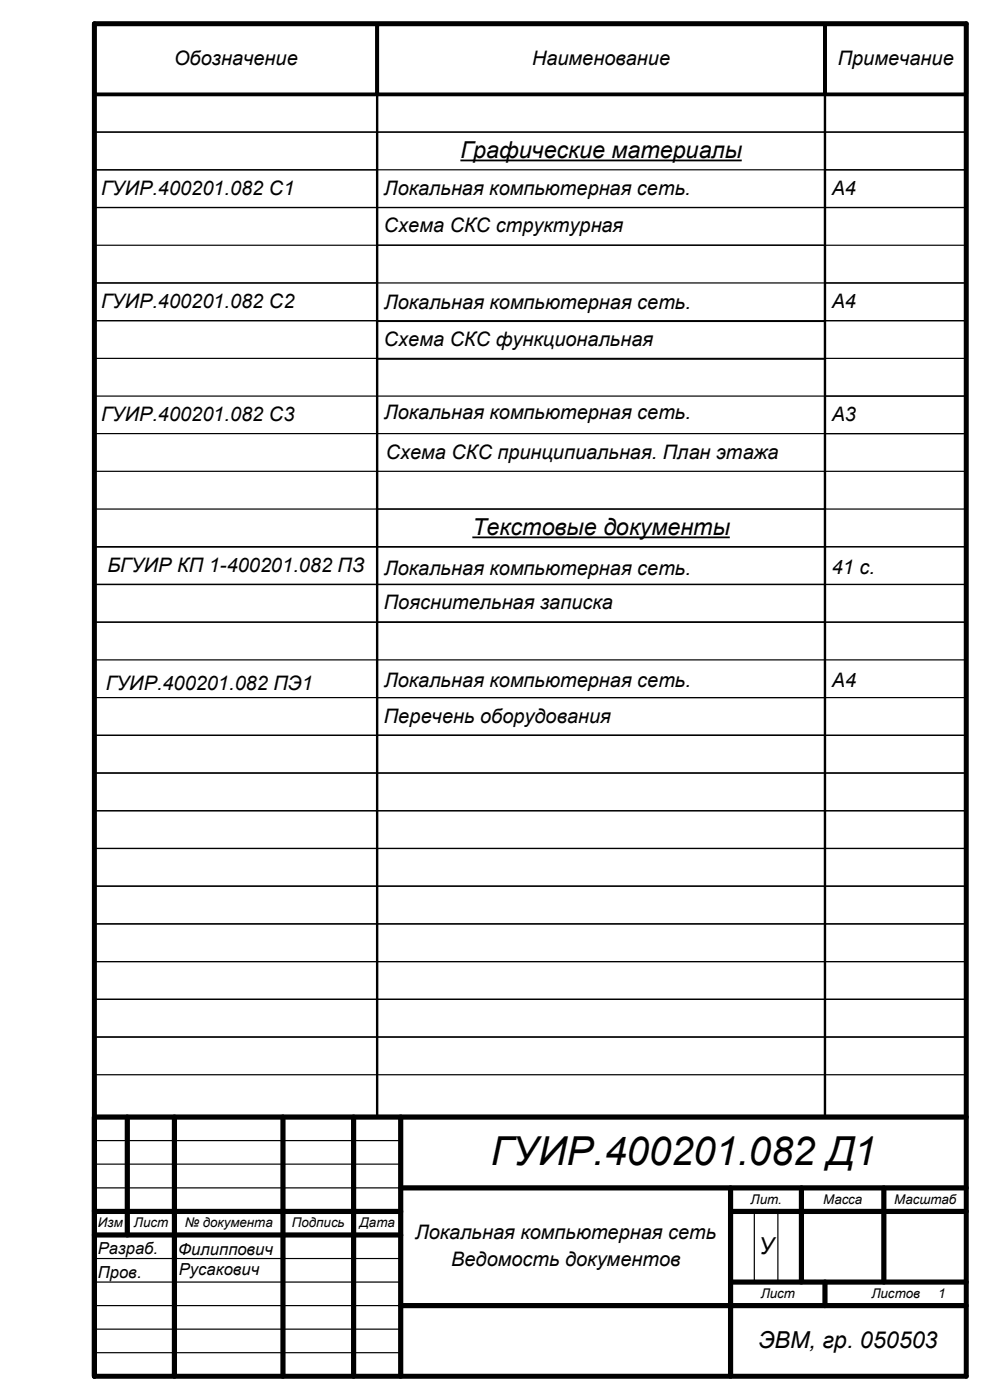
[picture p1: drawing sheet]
<svg xmlns="http://www.w3.org/2000/svg" width="210mm" height="297mm" viewBox="0 0 210 297" stroke-linecap="round" stroke-linejoin="round" font-family="sans-serif">
<defs><g id="words">
<text font-size="8.5" x="104.1" y="247.1">ГУИР.400201.082 Д1</text>
<g font-size="5">
<text x="97.7" y="33.5">Графические материалы</text>
<text x="100.2" y="113.5">Текстовые документы</text>
<text x="161" y="266">У</text>
<text x="160.9" y="286">ЭВМ, гр. 050503</text>
</g>
<g font-size="4.2">
<text x="36.9" y="13.8">Обозначение</text>
<text x="112.9" y="13.8">Наименование</text>
<text x="177.7" y="13.8">Примечание</text>
<text x="21.5" y="41.3">ГУИР.400201.082 С1</text>
<text x="81.5" y="41.4">Локальная компьютерная сеть.</text>
<text x="176.4" y="41.3">A4</text>
<text x="81.5" y="49.3">Схема СКС структурная</text>
<text x="21.5" y="65.3">ГУИР.400201.082 С2</text>
<text x="81.5" y="65.5">Локальная компьютерная сеть.</text>
<text x="176.4" y="65.3">A4</text>
<text x="81.5" y="73.5">Схема СКС функциональная</text>
<text x="21.5" y="89.3">ГУИР.400201.082 С3</text>
<text x="81.5" y="88.9">Локальная компьютерная сеть.</text>
<text x="176.4" y="89.3">A3</text>
<text x="81.8" y="97.3">Схема СКС принципиальная. План этажа</text>
<text x="22.8" y="121.3">БГУИР КП 1-400201.082 ПЗ</text>
<text x="81.5" y="121.9">Локальная компьютерная сеть.</text>
<text x="176.4" y="121.8">41 с.</text>
<text x="81.5" y="129.3">Пояснительная записка</text>
<text x="22.4" y="146.3">ГУИР.400201.082 ПЭ1</text>
<text x="81.5" y="145.8">Локальная компьютерная сеть.</text>
<text x="176.4" y="145.8">А4</text>
<text x="81.5" y="153.3">Перечень оборудования</text>
<text x="88.1" y="262.8">Локальная компьютерная сеть</text>
<text x="95.7" y="268.5">Ведомость документов</text>
</g>
<g font-size="3.5">
<text x="20.7" y="266.1">Разраб.</text>
<text x="37.8" y="266.1">Филиппович</text>
<text x="20.7" y="271.1">Пров.</text>
<text x="37.9" y="270.6">Русакович</text>
</g>
<g font-size="2.8">
<text x="159.2" y="255.4">Лит.</text>
<text x="174.6" y="255.4">Масса</text>
<text x="189.7" y="255.4">Масштаб</text>
<text x="20.8" y="260.3">Изм</text>
<text x="28.4" y="260.3">Лист</text>
<text x="39.2" y="260.3">№ документа</text>
<text x="61.9" y="260.3">Подпись</text>
<text x="76.3" y="260.3">Дата</text>
<text x="161.4" y="275.3">Лист</text>
<text x="184.9" y="275.3">Листов</text>
<text x="199" y="275.3">1</text>
</g>
</g></defs>
<g fill="none" stroke="#000" stroke-width="1.1">
<path d="M20 5h185v287h-185zM27 237v25M37 237v55M60 237v55M75 237v55M85 237v55M205 237h-185v55M20 257h65M85 252h120M155 252v40M155 257h50M170 252v20"/>
<path d="M187.5 252v20M20 262h65M85 277h120M155 272h50M175 272v5"/>
</g>
<g fill="none" stroke="#000" stroke-width=".25">
<path d="M20 20h60v8h-60zM20 28h60v8h-60zM20 36h60v8h-60zM80 20h95v8h-95zM80 28h95v8h-95zM175 20h30v8h-30zM175 28h30v8h-30zM175 36h30v8h-30zM20 44h60v8h-60zM80 44h95v8h-95zM175 44h30v8h-30zM20 60h60v8h-60z"/>
<path d="M20 76h60v8h-60zM80 68.2h95v8h-95zM80 60h95v8h-95zM80 76h95v8h-95zM175 60h30v8h-30zM175 76h30v8h-30zM20 92h60v8h-60zM80 92h95v8h-95zM175 84h30v8h-30zM175 92h30v8h-30zM20 108h60v8h-60zM20 116h60v8h-60z"/>
<path d="M80 108h95v8h-95zM80 116h95v8h-95zM175 108h30v8h-30zM175 116h30v8h-30zM20 124h60v8h-60zM20 132h60v8h-60zM80 124h95v8h-95zM80 132h95v8h-95zM175 124h30v8h-30zM175 132h30v8h-30zM20 148h60v8h-60zM20 156h60v8h-60z"/>
<path d="M80 148h95v8h-95zM80 156h95v8h-95zM175 148h30v8h-30zM175 156h30v8h-30zM20 164h60v8h-60zM20 172h60v8h-60zM80 164h95v8h-95zM80 172h95v8h-95zM175 164h30v8h-30zM175 172h30v8h-30zM20 180h60v8h-60zM20 188h60v8h-60z"/>
<path d="M20 196h60v8h-60zM80 180h95v8h-95zM80 188h95v8h-95zM80 196h95v8h-95zM175 180h30v8h-30zM175 188h30v8h-30zM175 196h30v8h-30zM20 204h60v8h-60zM20 212h60v8h-60zM80 204h95v8h-95zM80 212h95v8h-95zM175 204h30v8h-30z"/>
<path d="M175 212h30v8h-30zM20 220h60v8h-60zM80 220h95v8h-95zM175 220h30v8h-30zM20 242h65M20 247h65M20 252h65M160 257v15M165 257v15M20 267h65M20 272h65M20 277h65.1"/>
<path d="M20 282h65M20 287h65"/>
</g>
<path d="M20 5h60v15h-60zM80 5h95v15h-95zM175 5h30v15h-30z" fill="none" stroke="#000" stroke-width=".8"/>
<path d="M97.7 34h59.7M100.2 114h54.6" fill="none" stroke="#000" stroke-width=".38"/>
<path d="M80 5v232M175 5v232" fill="none" stroke="#000" stroke-width=".51"/>
<use href="#words"/>
</svg>
